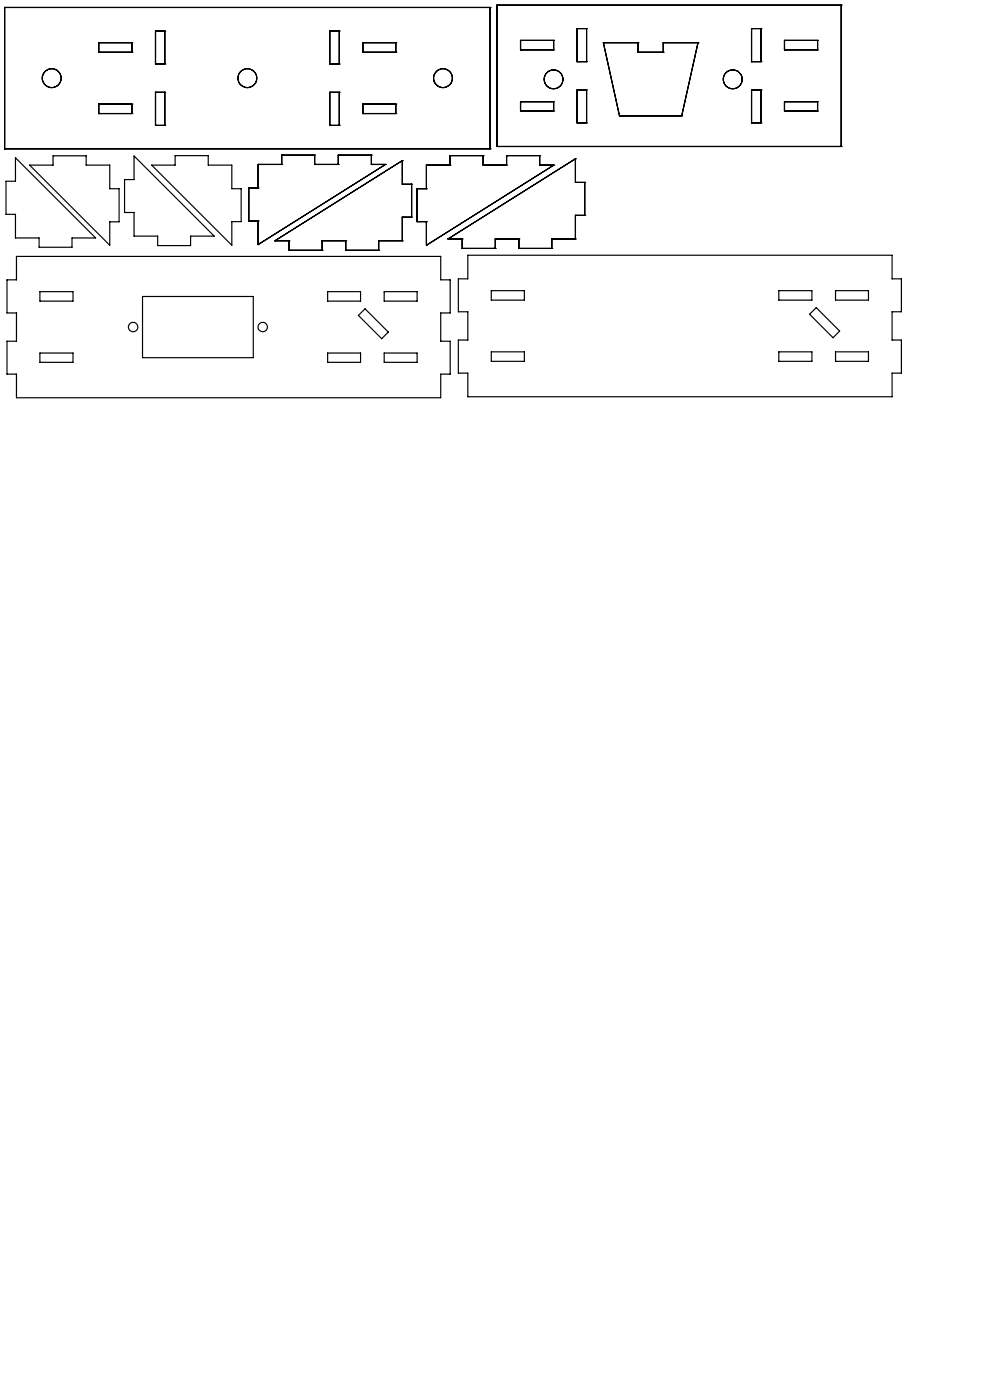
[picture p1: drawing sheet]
<svg xmlns="http://www.w3.org/2000/svg" width="210mm" height="297mm" viewBox="0 0 210 297" stroke-linecap="round" stroke-linejoin="round" font-family="sans-serif">
<g fill="none" stroke="#000" stroke-width=".25">
<path d="M1 1.6h.1M1 1.6h103M1 1.6v30M21 9.1h7M21 11.1h7M21 9.1v2M21 11.1h.1M21 9.1h.1M28 9.1h.1M28 11.1h.1M28 9.1v2M33 19.6h.1"/>
<path d="M33 13.6h.1M33 6.6h.1M33 19.6h2M33 6.6v7M33 19.6v7M33 6.6h2M33 13.6h2M35 6.6v7M35 19.6v7M35 19.6h.1M35 6.6h.1M35 13.6h.1"/>
<path d="M70 19.6h2M70 6.6h2M70 13.6h2M70 6.6v7M70 19.6v7M70 13.6h.1M70 6.6h.1M70 19.6h.1M72 6.6h.1M72 13.6h.1M72 19.6h.1M72 6.6v7"/>
<path d="M72 19.6v7M77 11.1h.1M77 9.1h.1M77 9.1h7M77 9.1v2M77 11.1h7M84 9.1v2M84 9.1h.1M84 11.1h.1M104 1.6h.1M104 1.6v30M105.4 1.1h.1"/>
<path d="M105.4 1.1v30M105.4 1.1h73M110.4 10.6h.1M110.4 8.6h.1M110.4 10.6h7M110.4 8.6h7M110.4 8.6v2M117.4 8.6h.1M117.4 10.6h.1M117.4 8.6v2M122.4 19.1h.1M122.4 13.1h.1"/>
<path d="M122.4 6.1h.1M122.4 6.1v7M122.4 19.1v7M122.4 19.1h2M122.4 13.1h2M122.4 6.1h2M124.4 19.1h.1M124.4 6.1h.1M124.4 13.1h.1M124.4 6.1v7M124.4 19.1v7M128 9.1h.1"/>
<path d="M128 9.1h7.3M128 9.1l3.4 15.5M135.3 9.1h.1M135.3 11.1h.1M135.3 11.1h5.4M135.3 9.1v2M140.7 9.1h.1M140.7 11.1h.1M140.7 9.1h7.4M140.7 9.1v2M148.1 9.1h.1M148.1 9.1l-3.5 15.5"/>
<path d="M159.4 13.1h.1M159.4 6.1h.1M159.4 19.1h.1M159.4 19.1h2M159.4 13.1h2M159.4 6.1h2M159.4 6.1v7M159.4 19.1v7M161.4 6.1h.1M161.4 13.1h.1M161.4 19.1h.1M161.4 6.1v7"/>
<path d="M161.4 19.1v7M166.4 10.6h.1M166.4 8.6h.1M166.4 10.6h7M166.4 8.6h7M166.4 8.6v2M173.4 8.6h.1M173.4 10.6h.1M173.4 8.6v2M178.4 1.1h.1M178.4 1.1v30M1 31.6h.1"/>
<path d="M1 31.6h103M3.3 33.5l17 17h-5v2h-7v-2h-5v-5h-2v-7.1h2zM6.3 35h5v-1.9h7v1.9h5v5h2v7.1h-2v4.9zM21 22.1h7M21 22.1v2M21 24.1h7M21 24.1h.1M21 22.1h.1M28 22.1h.1M28 24.1h.1M28 22.1v2M28.4 33.1l17 17h-5v2h-7v-2h-5v-5h-2v-7h2z"/>
<path d="M32.2 35h4.9v-2h7.1v2h5v5h2v7h-2v5zM33 26.6h.1M33 26.6h2M35 26.6h.1M52.8 39.9h.1M52.8 39.9v7M52.8 39.9h2M54.8 39.9h.1M54.8 34.9h.1M54.8 34.9h5M54.8 34.9v5M59.8 34.9h.1"/>
<path d="M59.8 32.9h.1M59.8 32.9v2M59.8 32.9h6.9M66.7 32.9h.1M66.7 34.9h.1M66.7 34.9h5.1M66.7 32.9v2M70 26.6h2M70 26.6h.1M71.8 32.9h.1M71.8 34.9h.1M71.8 32.9h7"/>
<path d="M71.8 32.9v2M72 26.6h.1M77 24.1h.1M77 22.1h.1M77 22.1v2M77 22.1h7M77 24.1h7M78.8 34.9h.1M78.8 32.9h.1M78.8 34.9h3M78.8 32.9v2M81.8 34.9h.1"/>
<path d="M81.8 34.9l-27 17M84 22.1v2M84 22.1h.1M84 24.1h.1M85.3 34.1h.1M85.3 39.1h.1M85.3 34.1l-27 17M85.3 34.1v5M85.3 39.1h2M87.3 39.1h.1M87.3 39.1v7M90.5 35h.1"/>
<path d="M90.5 35h5M90.5 35v5M95.5 33h.1M95.5 35h.1M95.5 33h7M95.5 33v2M102.5 35h.1M102.5 33h.1M102.5 35h5M102.5 33v2M104 31.6h.1M105.4 31.1h.1"/>
<path d="M105.4 31.1h73M107.5 35h.1M107.5 33h.1M107.5 33h7M107.5 33v2M110.4 21.6h.1M110.4 23.6h.1M110.4 21.6v2M110.4 23.6h7M110.4 21.6h7M114.5 35h.1M114.5 33h.1"/>
<path d="M114.5 35h3M114.5 33v2M117.4 21.6h.1M117.4 23.6h.1M117.4 21.6v2M117.5 35h.1M117.5 35l-27 17M122.1 33.7l-27.1 17M122.1 38.7h1.9M122.1 33.7v5M122.1 33.7h.1M122.1 38.7h.1"/>
<path d="M122.4 26.1h.1M122.4 26.1h2M124 38.7h.1M124 38.7v7M124.4 26.1h.1M131.4 24.6h.1M131.4 24.6h13.2M144.6 24.6h.1M159.4 26.1h.1M159.4 26.1h2M161.4 26.1h.1M166.4 23.6h.1"/>
<path d="M166.4 21.6h.1M166.4 23.6h7M166.4 21.6v2M166.4 21.6h7M173.4 21.6h.1M173.4 23.6h.1M173.4 21.6v2M178.4 31.1h.1M3.5 54.4h90v5h2v7h-2v6h2v7h-2v5h-90v-5h-2v-7h2v-6h-2v-7h2zM52.8 46.9h.1M52.8 46.9h2M54.8 46.9h.1"/>
<path d="M54.8 51.9h.1M54.8 46.9v5M58.3 51.1h.1M58.3 51.1h3M61.3 51.1h.1M61.3 53.1h.1M61.3 53.1h7M61.3 51.1v2M68.3 51.1h.1M68.3 53.1h.1M68.3 51.1h5M68.3 51.1v2"/>
<path d="M73.3 53.1h.1M73.3 51.1h.1M73.3 53.1h7M73.3 51.1v2M80.3 53.1h.1M80.3 51.1h.1M80.3 51.1h5M80.3 51.1v2M85.3 46.1h.1M85.3 51.1h.1M85.3 46.1v5M85.3 46.1h2"/>
<path d="M87.3 46.1h.1M88.5 47h.1M88.5 40h.1M88.5 47h2M88.5 40h2M88.5 40v7M90.5 40h.1M90.5 47h.1M90.5 52h.1M90.5 47v5M95 50.7h.1M95 50.7h3"/>
<path d="M98 50.7h.1M98 52.7h.1M98 52.7h7.1M98 50.7v2M99.2 54.1h90v5.1h2v6.9h-2v6h2v7.1h-2v5h-90v-5h-2v-7.1h2v-6h-2v-6.9h2zM105.1 50.7h5M105.1 50.7v2M105.1 50.7h.1M105.1 52.7h.1M110.1 52.7h7M110.1 50.7v2M110.1 52.7h.1"/>
<path d="M110.1 50.7h.1M117.1 50.7h.1M117.1 52.7h.1M117.1 50.7h5M117.1 50.7v2M122.1 45.7v5M122.1 45.7h1.9M122.1 50.7h.1M122.1 45.7h.1M124 45.7h.1M8.5 74.9h7v2h-7zM8.5 61.9h7v2h-7z"/>
<path d="M30.2 62.9h23.5v13h-23.5zM69.5 74.9h7v2h-7zM69.5 61.9h7v2h-7zM77.4 65.5l5 4.9-1.4 1.5-5-5zM81.5 61.9h7v2h-7zM81.5 74.9h7v2h-7zM104.2 61.7h7v2h-7zM104.2 74.6h7v2.1h-7zM165.2 74.6h7v2.1h-7zM165.2 61.7h7v2h-7zM173.1 65.3l5 4.9-1.4 1.4-5-4.9zM177.2 74.6h7v2.1h-7z"/>
<path d="M177.2 61.7h7v2h-7z"/>
<circle cx="11" cy="16.6" r="2"/>
<circle cx="52.5" cy="16.6" r="2.01"/>
<circle cx="94" cy="16.6" r="2"/>
<circle cx="117.4" cy="16.8" r="2"/>
<circle cx="155.4" cy="16.8" r="2.01"/>
<circle cx="28.2" cy="69.4" r=".99"/>
<circle cx="55.7" cy="69.4" r=".99"/>
</g>
</svg>
